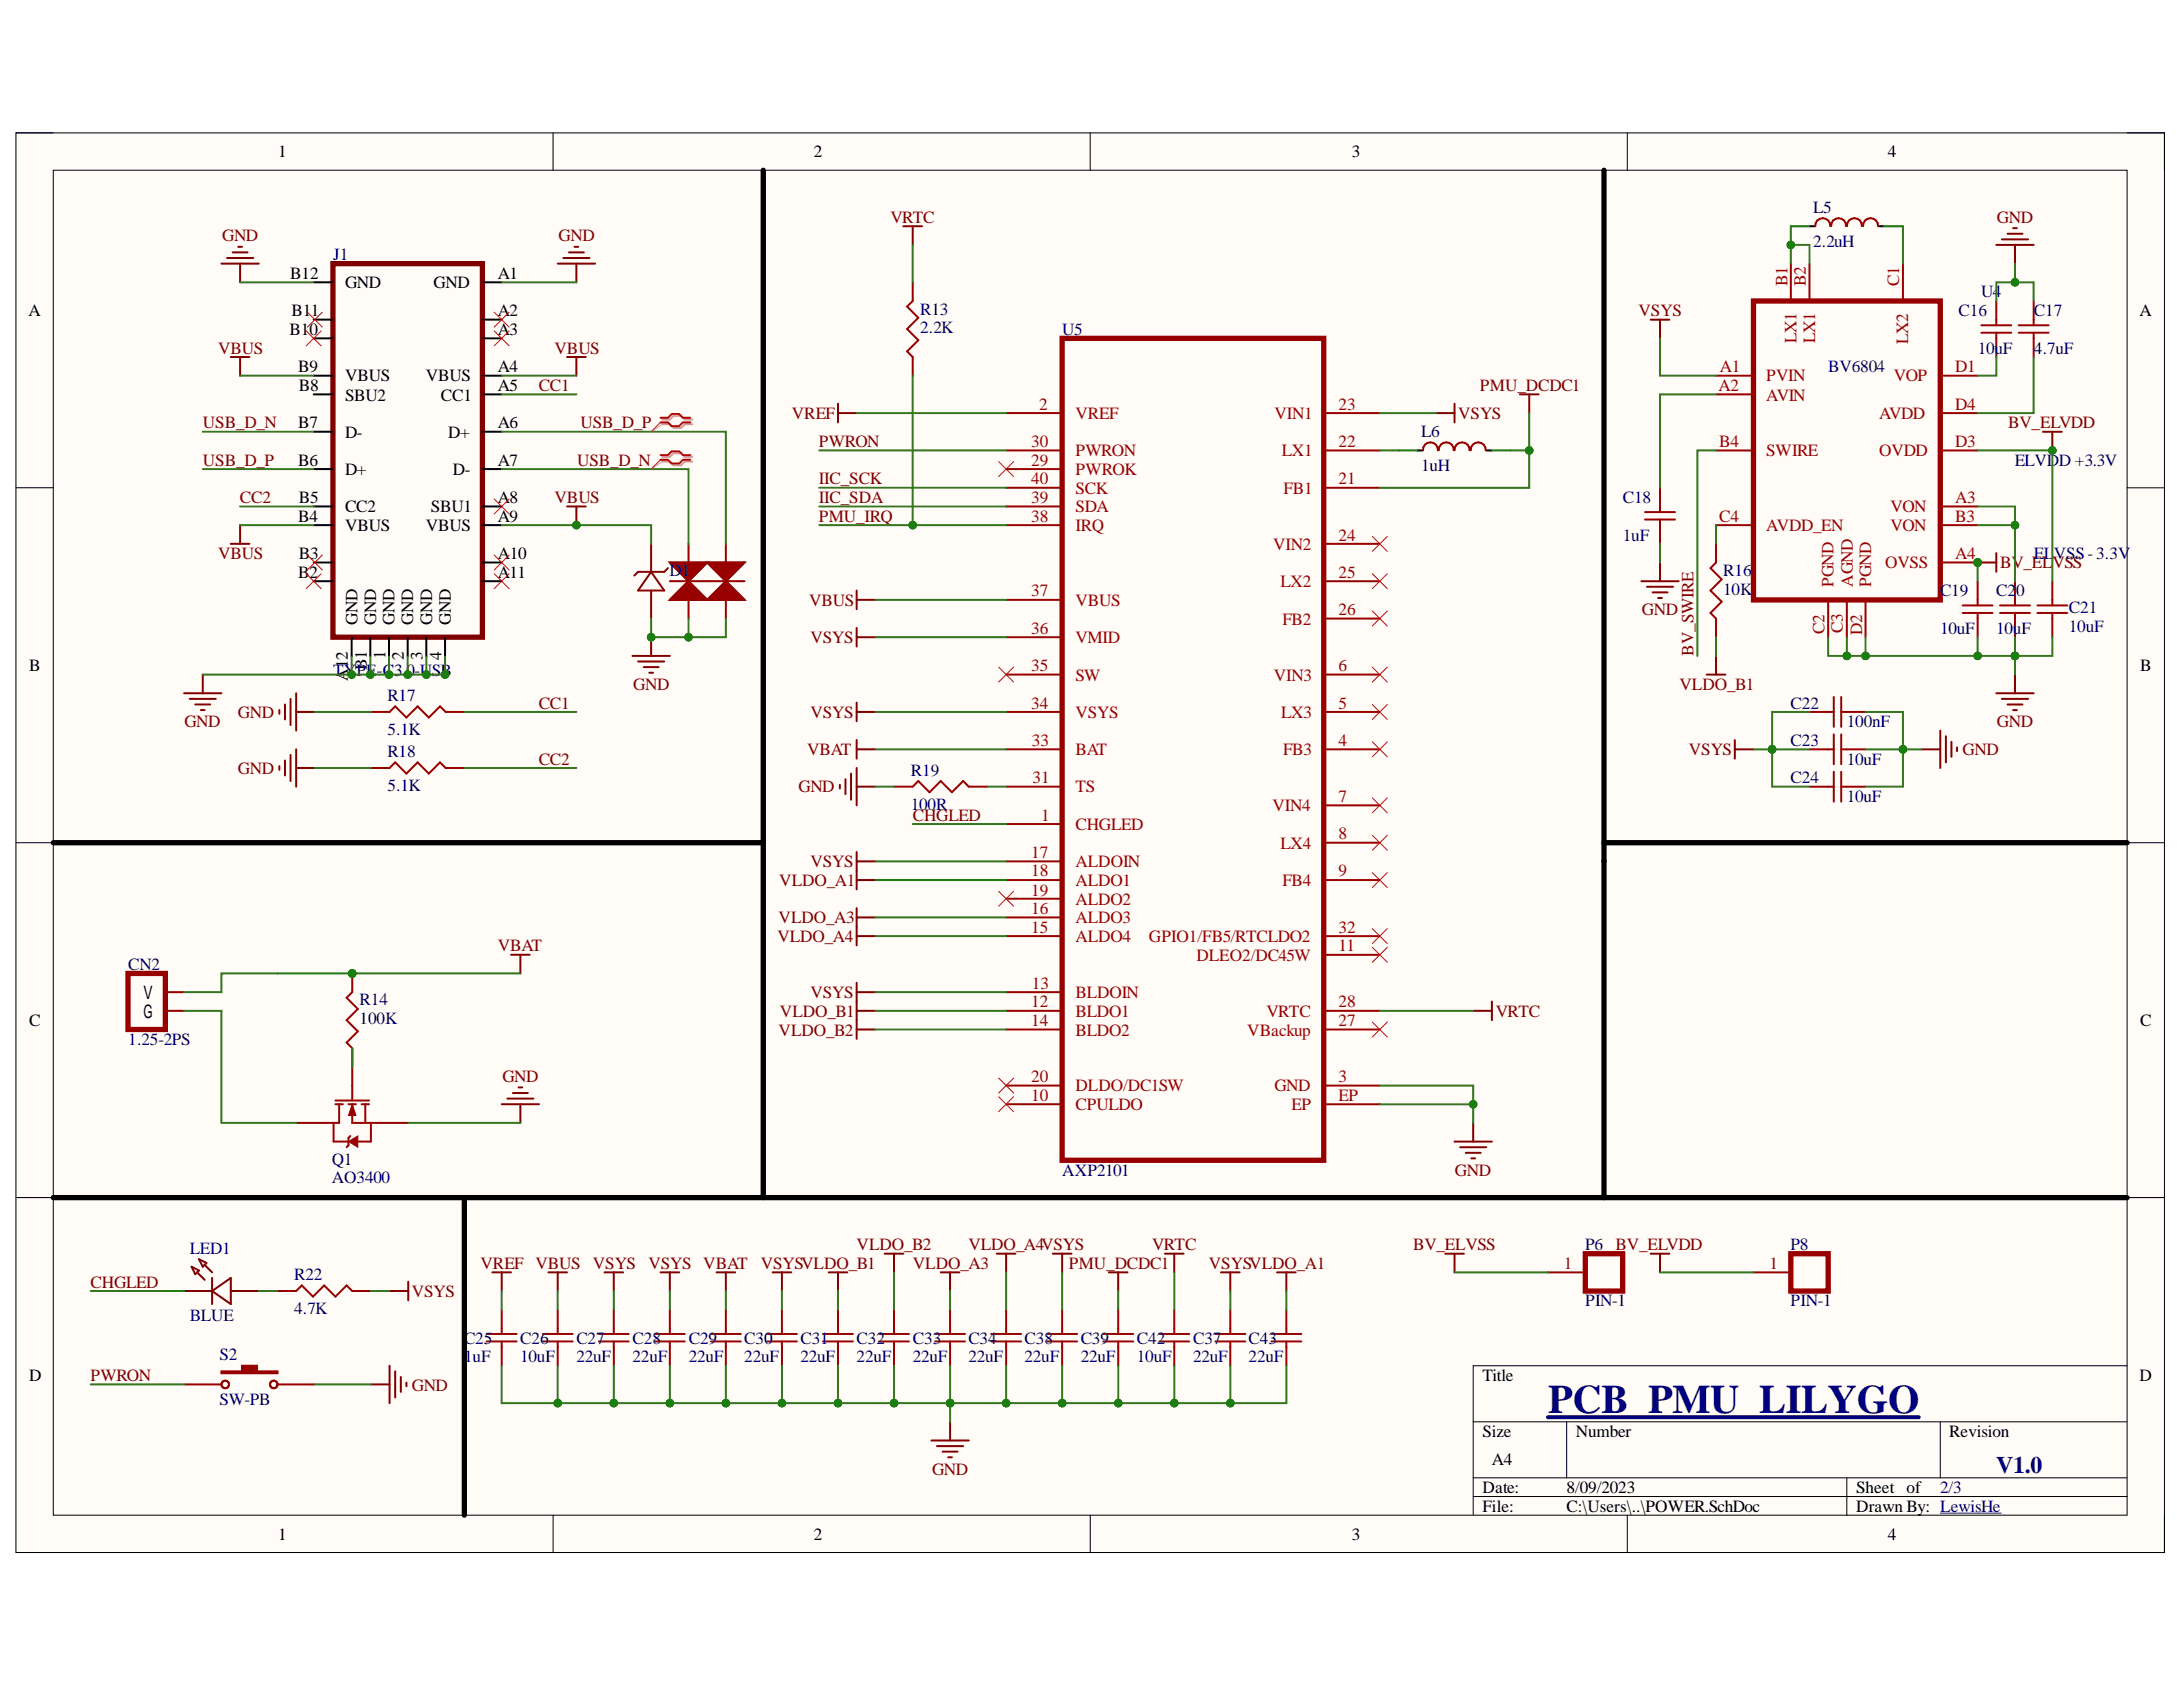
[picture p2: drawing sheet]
<svg xmlns="http://www.w3.org/2000/svg" width="279mm" height="216mm" viewBox="0 0 279 216" stroke-linecap="round" stroke-linejoin="round" font-family="sans-serif">
<defs><g id="words">
<text font-size="5.2" fill="#000080" x="198.1" y="180.8">PCB_PMU_LILYGO</text>
<text font-size="3" fill="#000080" x="255.5" y="188.5">V1.0</text>
<g font-size="2.2">
<text x="35.6" y="20.1">1</text>
<text x="104.1" y="20.1">2</text>
<text x="173" y="20.1">3</text>
<text x="241.6" y="20.1">4</text>
<text x="37.1" y="35.7">B12</text>
<text x="63.7" y="35.7">A1</text>
<text x="3.6" y="40.4">A</text>
<text x="37.3" y="40.4">B11</text>
<text x="44.2" y="36.9">GND</text>
<text x="55.5" y="36.9">GND</text>
<text x="63.7" y="40.4">A2</text>
<text x="273.9" y="40.4">A</text>
<text x="37.1" y="42.9">B10</text>
<text x="38.2" y="47.6">B9</text>
<text x="63.7" y="42.9">A3</text>
<text x="63.7" y="47.6">A4</text>
<text x="38.2" y="50.1">B8</text>
<text x="44.2" y="51.3">SBU2</text>
<text x="44.2" y="48.8">VBUS</text>
<text x="54.5" y="48.8">VBUS</text>
<text x="56.4" y="51.3">CC1</text>
<text x="63.7" y="50.1">A5</text>
<text x="38.2" y="59.6">B6</text>
<text x="38.2" y="54.8">B7</text>
<text x="44.2" y="56">D-</text>
<text x="57.4" y="56">D+</text>
<text x="63.7" y="54.8">A6</text>
<text x="63.7" y="59.6">A7</text>
<text x="38.2" y="64.4">B5</text>
<text x="44.2" y="65.6">CC2</text>
<text x="44.2" y="60.8">D+</text>
<text x="55.2" y="65.6">SBU1</text>
<text x="58" y="60.8">D-</text>
<text x="63.7" y="64.4">A8</text>
<text x="38.2" y="66.7">B4</text>
<text x="38.2" y="71.6">B3</text>
<text x="44.2" y="68">VBUS</text>
<text x="54.5" y="68">VBUS</text>
<text x="63.7" y="66.7">A9</text>
<text x="63.7" y="71.6">A10</text>
<text x="38.2" y="73.9">B2</text>
<text x="63.7" y="73.9">A11</text>
<text x="45.8" y="79.9" transform="rotate(-90 45.8 79.9)">GND</text>
<text x="48.1" y="79.9" transform="rotate(-90 48.1 79.9)">GND</text>
<text x="50.5" y="79.9" transform="rotate(-90 50.5 79.9)">GND</text>
<text x="52.9" y="79.9" transform="rotate(-90 52.9 79.9)">GND</text>
<text x="55.3" y="79.9" transform="rotate(-90 55.3 79.9)">GND</text>
<text x="57.7" y="79.9" transform="rotate(-90 57.7 79.9)">GND</text>
<text x="3.7" y="85.9">B</text>
<text x="44.5" y="87.1" transform="rotate(-90 44.5 87.1)">A12</text>
<text x="47" y="85.8" transform="rotate(-90 47 85.8)">B1</text>
<text x="49.3" y="84.3" transform="rotate(-90 49.3 84.3)">1</text>
<text x="51.7" y="84.5" transform="rotate(-90 51.7 84.5)">2</text>
<text x="54.1" y="84.4" transform="rotate(-90 54.1 84.4)">3</text>
<text x="56.5" y="84.5" transform="rotate(-90 56.5 84.5)">4</text>
<text x="273.9" y="85.9">B</text>
<text x="3.7" y="131.4">C</text>
<text x="273.9" y="131.4">C</text>
<text x="3.7" y="176.8">D</text>
<text x="189.8" y="176.8">Title</text>
<text x="273.9" y="176.8">D</text>
<text x="189.8" y="183.9">Size</text>
<text x="201.7" y="183.9">Number</text>
<text x="249.5" y="183.9">Revision</text>
<text x="189.8" y="191.1">Date:</text>
<text x="190.9" y="187.5">A4</text>
<text x="200.5" y="191.1">8/09/2023</text>
<text x="237.6" y="191.1">Sheet of</text>
<text x="35.6" y="197.1">1</text>
<text x="104.1" y="197.1">2</text>
<text x="173" y="197.1">3</text>
<text x="189.8" y="193.4">File:</text>
<text x="200.5" y="193.4">C:\Users\..\POWER.SchDoc</text>
<text x="237.6" y="193.4">Drawn By: LewisHe</text>
<text x="241.6" y="197.1">4</text>
</g>
<g font-size="2.2" fill="#800000">
<text x="114" y="28.5">VRTC</text>
<text x="255.6" y="28.5">GND</text>
<text x="28.4" y="30.9">GND</text>
<text x="71.5" y="30.9">GND</text>
<text x="209.7" y="40.4">VSYS</text>
<text x="27.9" y="45.3">VBUS</text>
<text x="71" y="45.3">VBUS</text>
<text x="68.9" y="50.1">CC1</text>
<text x="101.4" y="53.6">VREF</text>
<text x="186.6" y="53.6">VSYS</text>
<text x="189.4" y="50.1">PMU_DCDC1</text>
<text x="26" y="59.6">USB_D_P</text>
<text x="26" y="54.8">USB_D_N</text>
<text x="73.9" y="59.6">USB_D_N</text>
<text x="74.3" y="54.8">USB_D_P</text>
<text x="104.8" y="57.2">PWRON</text>
<text x="257" y="54.8">BV_ELVDD</text>
<text x="30.7" y="64.4">CC2</text>
<text x="71" y="64.4">VBUS</text>
<text x="104.8" y="62">IIC_SCK</text>
<text x="104.8" y="64.4">IIC_SDA</text>
<text x="27.9" y="71.6">VBUS</text>
<text x="104.8" y="66.7">PMU_IRQ</text>
<text x="103.6" y="77.6">VBUS</text>
<text x="256" y="72.7">BV_EL</text>
<text x="262.7" y="72.7">VSS</text>
<text x="103.7" y="82.3">VSYS</text>
<text x="210.1" y="78.8">GND</text>
<text x="216.7" y="83.9" transform="rotate(-90 216.7 83.9)">BV_SWIRE</text>
<text x="81" y="88.3">GND</text>
<text x="215" y="88.3">VLDO_B1</text>
<text x="23.6" y="93">GND</text>
<text x="30.5" y="91.9">GND</text>
<text x="68.9" y="90.7">CC1</text>
<text x="103.7" y="91.9">VSYS</text>
<text x="255.6" y="93">GND</text>
<text x="30.5" y="99.1">GND</text>
<text x="68.9" y="97.9">CC2</text>
<text x="102.2" y="101.4">GND</text>
<text x="103.3" y="96.7">VBAT</text>
<text x="216.2" y="96.7">VSYS</text>
<text x="251.2" y="96.7">GND</text>
<text x="116.8" y="105.1">CHGLED</text>
<text x="99.7" y="113.4">VLDO_A1</text>
<text x="103.7" y="111">VSYS</text>
<text x="99.7" y="118.2">VLDO_A3</text>
<text x="63.7" y="121.7">VBAT</text>
<text x="99.5" y="120.5">VLDO_A4</text>
<text x="99.8" y="130.1">VLDO_B1</text>
<text x="103.7" y="127.7">VSYS</text>
<text x="191.5" y="130.1">VRTC</text>
<text x="99.7" y="132.5">VLDO_B2</text>
<text x="64.3" y="138.5">GND</text>
<text x="186.2" y="150.5">GND</text>
<text x="109.6" y="160">VLDO_B2</text>
<text x="123.9" y="160">VLDO_A4VSYS</text>
<text x="147.5" y="160">VRTC</text>
<text x="180.9" y="160">BV_ELVSS</text>
<text x="206.8" y="160">BV_ELVDD</text>
<text x="11.6" y="164.8">CHGLED</text>
<text x="52.7" y="166">VSYS</text>
<text x="61.5" y="162.4">VREF VBUS</text>
<text x="75.9" y="162.4">VSYS</text>
<text x="83" y="162.4">VSYS VBAT</text>
<text x="97.4" y="162.4">VSYSVLDO_B1</text>
<text x="116.8" y="162.4">VLDO_A3</text>
<text x="136.8" y="162.4">PMU_DCDC1</text>
<text x="154.7" y="162.4">VSYSVLDO_A1</text>
<text x="11.6" y="176.8">PWRON</text>
<text x="52.7" y="178">GND</text>
<text x="119.3" y="188.7">GND</text>
</g>
<g font-size="2.2" fill="#000080">
<text x="232.1" y="27.2">L5</text>
<text x="42.6" y="33.3">J1</text>
<text x="232.1" y="31.6">2.2uH</text>
<text x="117.8" y="40.3">R13</text>
<text x="250.7" y="40.4">C16</text>
<text x="253.5" y="38.1">U4</text>
<text x="260.3" y="40.4">C17</text>
<text x="117.8" y="42.6">2.2K</text>
<text x="136" y="42.9">U5</text>
<text x="234" y="47.6">BV6804</text>
<text x="253.1" y="45.3">10uF</text>
<text x="260.3" y="45.3">4.7uF</text>
<text x="181.9" y="55.9">L6</text>
<text x="257.9" y="59.6">ELVDD +3.3V</text>
<text x="181.9" y="60.3">1uH</text>
<text x="207.7" y="64.4">C18</text>
<text x="207.7" y="69.2">1uF</text>
<text x="260.3" y="71.6">EL</text>
<text x="262.9" y="71.6">VSS-3.3V</text>
<text x="85.7" y="73.7">D1</text>
<text x="220.6" y="76.1">10K</text>
<text x="220.6" y="73.7">R16</text>
<text x="248.3" y="76.3">C19</text>
<text x="255.5" y="76.3">C20</text>
<text x="248.3" y="81.1">10uF</text>
<text x="255.5" y="81.1">10uF</text>
<text x="264.8" y="80.9">10uF</text>
<text x="264.8" y="78.5">C21</text>
<text x="42.6" y="86.4">TYPE-C3.0-USB</text>
<text x="49.6" y="89.7">R17</text>
<text x="49.6" y="94.1">5.1K</text>
<text x="229.2" y="95.5">C23</text>
<text x="229.2" y="90.7">C22</text>
<text x="236.4" y="93">100nF</text>
<text x="49.6" y="101.2">5.1K</text>
<text x="49.6" y="96.9">R18</text>
<text x="116.6" y="99.3">R19</text>
<text x="229.2" y="100.2">C24</text>
<text x="236.4" y="97.9">10uF</text>
<text x="116.6" y="103.6">100R</text>
<text x="236.4" y="102.6">10uF</text>
<text x="16.4" y="124.2">CN2</text>
<text x="46" y="131.1">100K</text>
<text x="46" y="128.7">R14</text>
<text x="16.4" y="133.7">1.25-2PS</text>
<text x="42.5" y="149">Q1</text>
<text x="42.5" y="151.4">AO3400</text>
<text x="136" y="150.5">AXP2101</text>
<text x="24.3" y="160.5">LED1</text>
<text x="202.9" y="160">P6</text>
<text x="229.2" y="160">P8</text>
<text x="37.6" y="163.8">R22</text>
<text x="202.9" y="167.1">PIN-1</text>
<text x="229.2" y="167.1">PIN-1</text>
<text x="24.3" y="169.1">BLUE</text>
<text x="37.6" y="168.2">4.7K</text>
<text x="59.4" y="172">C25</text>
<text x="66.6" y="172">C26</text>
<text x="73.8" y="172">C27</text>
<text x="81" y="172">C28</text>
<text x="88.2" y="172">C29</text>
<text x="95.3" y="172">C30</text>
<text x="102.5" y="172">C31</text>
<text x="109.6" y="172">C32</text>
<text x="116.8" y="172">C33</text>
<text x="123.9" y="172">C34</text>
<text x="131.1" y="172">C38</text>
<text x="138.3" y="172">C39</text>
<text x="145.5" y="172">C42</text>
<text x="152.7" y="172">C37</text>
<text x="159.8" y="172">C43</text>
<text x="28.1" y="174.1">S2</text>
<text x="28.1" y="179.8">SW-PB</text>
<text x="59.4" y="174.3">1uF</text>
<text x="66.6" y="174.3">10uF</text>
<text x="73.8" y="174.3">22uF</text>
<text x="81" y="174.3">22uF</text>
<text x="88.2" y="174.3">22uF</text>
<text x="95.3" y="174.3">22uF</text>
<text x="102.5" y="174.3">22uF</text>
<text x="109.6" y="174.3">22uF</text>
<text x="116.8" y="174.3">22uF</text>
<text x="123.9" y="174.3">22uF</text>
<text x="131.1" y="174.3">22uF</text>
<text x="138.3" y="174.3">22uF</text>
<text x="145.5" y="174.3">10uF</text>
<text x="152.7" y="174.3">22uF</text>
<text x="159.8" y="174.3">22uF</text>
<text x="248.3" y="191.1">2/3</text>
</g>
<g font-size="2.2" fill="#980000">
<text x="228.8" y="36.6" transform="rotate(-90 228.8 36.6)">B1</text>
<text x="231.1" y="36.6" transform="rotate(-90 231.1 36.6)">B2</text>
<text x="243.1" y="36.6" transform="rotate(-90 243.1 36.6)">C1</text>
<text x="220.1" y="47.6">A1</text>
<text x="229.9" y="43.9" transform="rotate(-90 229.9 43.9)">LX1</text>
<text x="232.3" y="43.9" transform="rotate(-90 232.3 43.9)">LX1</text>
<text x="244.2" y="44.1" transform="rotate(-90 244.2 44.1)">LX2</text>
<text x="250.2" y="47.6">D1</text>
<text x="133" y="52.4">2</text>
<text x="137.6" y="53.6">VREF</text>
<text x="163.1" y="53.6">VIN1</text>
<text x="171.3" y="52.4">23</text>
<text x="220" y="50.1">A2</text>
<text x="226.1" y="48.8">PVIN</text>
<text x="226.1" y="51.3">AVIN</text>
<text x="240.5" y="53.6">AVDD</text>
<text x="242.4" y="48.8">VOP</text>
<text x="250.2" y="52.4">D4</text>
<text x="132" y="59.6">29</text>
<text x="132" y="57.2">30</text>
<text x="137.6" y="58.4">PWRON</text>
<text x="164" y="58.4">LX1</text>
<text x="171.3" y="57.2">22</text>
<text x="220" y="57.2">B4</text>
<text x="226.1" y="58.4">SWIRE</text>
<text x="240.5" y="58.4">OVDD</text>
<text x="250.2" y="57.2">D3</text>
<text x="132" y="64.4">39</text>
<text x="132" y="62">40</text>
<text x="137.6" y="60.8">PWROK</text>
<text x="137.6" y="65.6">SDA</text>
<text x="137.6" y="63.2">SCK</text>
<text x="164.3" y="63.2">FB1</text>
<text x="171.3" y="62">21</text>
<text x="242" y="65.6">VON</text>
<text x="250.2" y="64.4">A3</text>
<text x="132" y="66.7">38</text>
<text x="137.6" y="68">IRQ</text>
<text x="162.9" y="70.4">VIN2</text>
<text x="171.3" y="69.2">24</text>
<text x="220" y="66.7">C4</text>
<text x="226.1" y="68">AVDD_EN</text>
<text x="242" y="68">VON</text>
<text x="250.2" y="71.6">A4</text>
<text x="250.2" y="66.7">B3</text>
<text x="132" y="76.3">37</text>
<text x="137.6" y="77.6">VBUS</text>
<text x="163.9" y="75.1">LX2</text>
<text x="171.3" y="73.9">25</text>
<text x="234.7" y="75.1" transform="rotate(-90 234.7 75.1)">PGND</text>
<text x="237.1" y="75.1" transform="rotate(-90 237.1 75.1)">AGND</text>
<text x="239.5" y="75.1" transform="rotate(-90 239.5 75.1)">PGND</text>
<text x="241.3" y="72.7">OVSS</text>
<text x="132" y="81.1">36</text>
<text x="137.6" y="82.3">VMID</text>
<text x="164.1" y="79.9">FB2</text>
<text x="171.3" y="78.8">26</text>
<text x="233.5" y="81.1" transform="rotate(-90 233.5 81.1)">C2</text>
<text x="235.9" y="81" transform="rotate(-90 235.9 81)">C3</text>
<text x="238.3" y="81.2" transform="rotate(-90 238.3 81.2)">D2</text>
<text x="132" y="85.9">35</text>
<text x="137.6" y="87.1">SW</text>
<text x="163" y="87.1">VIN3</text>
<text x="171.3" y="85.9">6</text>
<text x="132" y="90.7">34</text>
<text x="132.1" y="95.5">33</text>
<text x="137.6" y="91.9">VSYS</text>
<text x="164" y="91.9">LX3</text>
<text x="171.3" y="95.5">4</text>
<text x="171.3" y="90.7">5</text>
<text x="132.1" y="100.2">31</text>
<text x="137.6" y="101.4">TS</text>
<text x="137.6" y="96.7">BAT</text>
<text x="164.2" y="96.7">FB3</text>
<text x="133.2" y="105.1">1</text>
<text x="137.6" y="106.2">CHGLED</text>
<text x="162.9" y="103.8">VIN4</text>
<text x="171.3" y="102.6">7</text>
<text x="171.3" y="107.4">8</text>
<text x="132" y="109.8">17</text>
<text x="132" y="112.2">18</text>
<text x="137.6" y="111">ALDOIN</text>
<text x="137.6" y="113.4">ALDO1</text>
<text x="163.9" y="108.6">LX4</text>
<text x="164.1" y="113.4">FB4</text>
<text x="171.3" y="112.2">9</text>
<text x="132" y="119.4">15</text>
<text x="132" y="117">16</text>
<text x="132" y="114.6">19</text>
<text x="137.6" y="118.2">ALDO3</text>
<text x="137.6" y="115.8">ALDO2</text>
<text x="171.3" y="119.4">32</text>
<text x="137.6" y="120.5">ALDO4</text>
<text x="147" y="120.5">GPIO1/FB5/RTCLDO2</text>
<text x="153.1" y="123">DLEO2/DC45W</text>
<text x="171.3" y="121.7">11</text>
<text x="132" y="128.9">12</text>
<text x="132" y="131.4">14</text>
<text x="132.1" y="126.5">13</text>
<text x="137.6" y="130.1">BLDO1</text>
<text x="137.6" y="127.7">BLDOIN</text>
<text x="162.1" y="130.1">VRTC</text>
<text x="171.3" y="131.4">27</text>
<text x="171.3" y="128.9">28</text>
<text x="137.6" y="132.5">BLDO2</text>
<text x="159.6" y="132.5">VBackup</text>
<text x="132" y="140.9">10</text>
<text x="132" y="138.5">20</text>
<text x="137.6" y="142.1">CPULDO</text>
<text x="137.6" y="139.7">DLDO/DC1SW</text>
<text x="163.1" y="139.7">GND</text>
<text x="165.3" y="142.1">EP</text>
<text x="171.3" y="138.5">3</text>
<text x="171.3" y="140.9">EP</text>
<text x="200.2" y="162.4">1</text>
<text x="226.5" y="162.4">1</text>
</g>
</g></defs>
<path d="M2 17h275v181.7h-275z" fill-rule="evenodd" fill="#fffcf8"/>
<path d="M2 17h275v181.7h-275z" fill="none" stroke="#000" stroke-width=".13"/>
<path d="M6.8 21.8h265.4v172.1h-265.4z" fill-rule="evenodd" fill="#fffcf8"/>
<g fill="none" stroke="#000" stroke-width=".13">
<path d="M2 17h4.8M70.8 17v4.8M139.5 17v4.8M208.3 17v4.8M272.2 17h4.8v4.8M6.8 21.8h265.4v172.1h-265.4zM2 62.4h4.8M272.2 62.4h4.8M2 107.8h4.8M272.2 107.8h4.8M2 153.3h4.8M272.2 153.3h4.8"/>
<path d="M272.2 174.8h-83.6v19.1M70.8 193.9v4.8M139.5 193.9v4.8M188.6 182h83.6M188.6 189.1h83.6M188.6 191.5h83.6M200.5 182v7.1M208.3 193.9v4.8M236.4 189.1v4.8M248.3 182v7.1M277 193.9v4.8"/>
</g>
<path d="M135.9 43.3h33.5v105.2h-33.5z" fill="none" stroke="#980000" stroke-width=".68"/>
<g fill="none" stroke="#980000" stroke-width=".25">
<path d="M128.8 52.9h7.1M128.8 57.6h7.1M169.4 52.9h7.2M169.4 57.6h7.2M128.8 62.4h7.1M128.8 60h7.1M128.8 76.8h7.1M128.8 67.2h7.1M128.8 64.8h7.1M169.4 62.4h7.2M169.4 69.6h7.2M169.4 74.4h7.2"/>
<path d="M169.4 79.2h7.2M128.8 95.9h7.1M128.8 91.1h7.1M128.8 86.3h7.1M128.8 81.5h7.1M169.4 95.9h7.2M169.4 91.1h7.2M169.4 86.3h7.2M114.4 100.7h2.4l.7-.7 1.5 1.4 1.4-1.4 1.4 1.4 1.5-1.4 .7 .7h2.4M128.8 105.5h7.1M128.8 112.6h7.1M128.8 119.8h7.1"/>
<path d="M128.8 117.4h7.1M128.8 110.2h7.1M128.8 115h7.1M128.8 100.7h7.1M169.4 103.1h7.2M169.4 107.8h7.2M169.4 112.6h7.2M169.4 119.8h7.2M128.8 138.9h7.1M128.8 129.4h7.1M128.8 127h7.1M128.8 131.8h7.1"/>
<path d="M169.4 138.9h7.2M169.4 122.2h7.2M169.4 129.4h7.2M169.4 131.8h7.2M128.8 141.3h7.1M169.4 141.3h7.2M62.3 171.7h3.8M62.3 170.7h3.8M64.2 167.6v3.1M64.2 171.7v3.1M69.5 171.7h3.8M69.5 170.7h3.8"/>
<path d="M71.4 167.6v3.1M71.4 171.7v3.1M76.6 171.7h3.9M76.6 170.7h3.9M78.6 167.6v3.1M78.6 171.7v3.1M83.8 171.7h3.8M83.8 170.7h3.8M85.7 167.6v3.1M85.7 171.7v3.1M91 171.7h3.8M91 170.7h3.8"/>
<path d="M92.9 167.6v3.1M92.9 171.7v3.1M98.2 171.7h3.8M98.2 170.7h3.8M100.1 167.6v3.1M100.1 171.7v3.1M105.3 171.7h3.9M105.3 170.7h3.9M107.3 167.6v3.1M107.3 171.7v3.1M112.5 171.7h3.8M112.5 170.7h3.8"/>
<path d="M114.4 167.6v3.1M114.4 171.7v3.1M119.7 171.7h3.8M119.7 170.7h3.8M121.6 167.6v3.1M121.6 171.7v3.1M134 171.7h3.9M134 170.7h3.9M135.9 167.6v3.1M135.9 171.7v3.1M141.2 171.7h3.8M141.2 170.7h3.8"/>
<path d="M143.1 167.6v3.1M143.1 171.7v3.1M148.4 171.7h3.8M148.4 170.7h3.8M150.3 167.6v3.1M150.3 171.7v3.1"/>
</g>
<g fill="none" stroke="#800000" stroke-width=".25">
<path d="M115.6 29h2.4M116.8 29v2.3M29.5 45.7h2.4M30.7 45.7v2.4M72.6 45.7h2.4M73.8 45.7v2.4M107.3 51.7v2.4M107.3 52.9h2.3M183.8 52.9h2.4M186.2 51.7v2.4M29.5 69.6h2.4M30.7 67.2v2.4"/>
<path d="M72.6 64.8h2.4M73.8 64.8v2.4M108.2 99.7v1.9M108.9 99v3.4M109.6 80.4v2.3M109.6 89.9v2.4M109.6 94.7v2.4M109.6 98.3v4.8M109.6 81.5h2.4M109.6 91.1h2.4M109.6 95.9h2.4M107.5 100.4v.5"/>
<path d="M109.6 109v2.4M109.6 116.2v2.4M109.6 110.2h2.4M109.6 117.4h2.4M109.6 100.7h2.4M188.6 129.4h2.3M190.9 128.2v2.4M186.2 146.1h4.7M186.9 146.8h3.3M187.6 147.5h1.9M188.3 148.2h.5M188.6 143.7v2.4"/>
<path d="M63 162.8h2.4M64.2 162.8v2.4M77.4 162.8h2.4M78.6 162.8v2.4M84.5 162.8h2.4M85.7 162.8v2.4M91.7 162.8h2.4M92.9 162.8v2.4M98.9 162.8h2.4M100.1 162.8v2.4M106.1 162.8h2.3M107.3 162.8v2.4"/>
<path d="M134.7 160.4h2.4M135.9 160.4v2.4M141.9 162.8h2.4M143.1 162.8v2.4M149.1 160.4h2.4M150.3 160.4v2.4"/>
</g>
<circle cx="73.8" cy="67.2" r=".48" fill="#008000"/>
<circle cx="73.8" cy="67.2" r=".48" fill="none" stroke="#008000" stroke-width=".13"/>
<g fill="none" stroke="#980000" stroke-width=".25">
<path d="M47.5 91.1h2.4l.7-.7 1.4 1.4 1.5-1.4 1.4 1.4 1.4-1.4 .7 .7h2.4M47.5 98.3h2.4l.7-.7 1.4 1.4 1.5-1.4 1.4 1.4 1.4-1.4 .7 .7h2.4M45.1 134.1v6.7M37.9 143.7h4.8M42.9 140.8h4.3M42.9 141.3h1M43.4 141.3v2.4M44.6 141.3h1M45.1 141.3v2.4h7.2M46.3 141.3h.9M46.8 141.3v2.4M35.5 165.2h2.4l.7-.7 1.5 1.4 1.4-1.4 1.4 1.4 1.5-1.4 .7 .7h2.4"/>
<path d="M126.9 171.7h3.8M126.9 170.7h3.8M128.8 167.6v3.1M128.8 171.7v3.1"/>
</g>
<g fill="none" stroke="#800000" stroke-width=".25">
<path d="M28.3 33.7h4.8M29.1 33h3.3M29.8 32.3h1.9M30.5 31.6h.5M30.7 33.7v2.4M71.4 33.7h4.8M72.1 33h3.3M72.8 32.3h1.9M73.5 31.6h.5M73.8 33.7v2.4M23.6 88.7h4.7M24.3 89.4h3.3"/>
<path d="M25 90.2h1.9M25.7 90.9h.5M26 86.3v2.4M35.8 90.9v.5M35.8 98v.5M36.5 90.2v1.9M36.5 97.3v1.9M37.2 89.4v3.4M37.2 96.6v3.4M37.9 88.7v4.8M37.9 95.9v4.8M37.9 91.1h2.4"/>
<path d="M37.9 98.3h2.4M109.6 118.6v2.4M109.6 119.8h2.4M49.9 165.2h2.4M52.3 164v2.4M113.2 160.4h2.4M114.4 160.4v2.4M120.4 162.8h2.4M121.6 162.8v2.4M127.6 160.4h2.4M128.8 160.4v2.4"/>
</g>
<path d="M45.1 141.3l.5 1.5h-1z" fill="#980000"/>
<path d="M45.1 141.3l.5 1.5h-1z" fill="none" stroke="#980000" stroke-width=".13"/>
<path d="M43.4 143.7h-.7v2.4h1.9M47.5 143.7v2.4h-1.7" fill="none" stroke="#980000" stroke-width=".25"/>
<path d="M44.6 146.1l1.2-.7v1.4z" fill="#980000"/>
<path d="M44.6 146.1l1.2-.7v1.4z" fill="none" stroke="#980000" stroke-width=".13"/>
<path d="M116.8 36.1v2.4l-.7 .7 1.4 1.5-1.4 1.4 1.4 1.4-1.4 1.5 .7 .7v2.4M44.8 145.4l-.2 .2v1l-.2 .2" fill="none" stroke="#980000" stroke-width=".25"/>
<path d="M97.7 21.8v131.5M205.3 21.8v131.5M6.8 107.8h90.9M205.3 107.8h66.9M6.8 153.3h265.4M59.4 153.3v40.6" fill="none" stroke="#000" stroke-width=".68"/>
<path d="M194.5 50.5h2.4M195.7 50.5v2.4M109.6 75.6v2.4M109.6 76.8h2.4M70.2 162.8h2.4M71.4 162.8v2.4M119.2 184.4h4.8M119.9 185.1h3.4M120.6 185.8h2M121.4 186.5h.4M121.6 182v2.4" fill="none" stroke="#800000" stroke-width=".25"/>
<circle cx="253.1" cy="72" r=".48" fill="#008000"/>
<circle cx="253.1" cy="72" r=".48" fill="none" stroke="#008000" stroke-width=".13"/>
<path d="M224.4 38.5h23.9v38.3h-23.9z" fill="none" stroke="#980000" stroke-width=".68"/>
<path d="M219.6 48.1h4.8M219.6 50.5h4.8M248.3 64.8h4.8M248.3 72h4.8" fill="none" stroke="#980000" stroke-width=".25"/>
<circle cx="253.1" cy="72" r=".48" fill="#008000"/>
<circle cx="253.1" cy="72" r=".48" fill="none" stroke="#008000" stroke-width=".13"/>
<g fill="none" stroke="#980000" stroke-width=".25">
<path d="M229.2 33.7v4.8M231.6 33.7v4.8M243.6 33.7v4.8M255.5 38.5v3.1M260.3 38.5v3.1M219.6 57.6h4.8M248.3 57.6h4.8M248.3 48.1h4.8M248.3 52.9h4.8M253.6 42.6h3.8M253.6 41.6h3.8M255.5 42.6v3.1"/>
<path d="M258.4 42.6h3.8M258.4 41.6h3.8M260.3 42.6v3.1M210.6 65.5h3.8M210.6 66.5h3.8M212.5 62.4v3.1M212.5 66.5v3.1M219.6 67.2h4.8M219.6 69.6v2.4l-.7 .7 1.5 1.4-1.5 1.5 1.5 1.4-1.5 1.4 .7 .8v2.4M234 76.8v4.8M236.4 76.8v4.8M238.8 76.8v4.8"/>
<path d="M248.3 67.2h4.8M251.2 77.5h3.8M251.2 78.4h3.8M253.1 74.4v3.1M253.1 78.4v3.2M256 77.5h3.8M256 78.4h3.8M257.9 74.4v3.1M257.9 78.4v3.2M260.8 77.5h3.8M260.8 78.4h3.8M262.7 74.4v3.1"/>
<path d="M262.7 78.4v3.2M231.6 95.9h3.1M231.6 91.1h3.1M234.7 89.2v3.8M234.7 94v3.8M234.7 98.8v3.8M235.7 89.2v3.8M235.7 94v3.8M235.7 98.8v3.8M235.7 95.9h3.1M235.7 91.1h3.1M231.6 100.7h3.1"/>
<path d="M235.7 100.7h3.1M23.6 177.2h4.7M35.5 177.2h4.8"/>
</g>
<g fill="none" stroke="#800000" stroke-width=".25">
<path d="M255.5 31.3h4.8M256.2 30.6h3.4M256.9 29.9h2M257.7 29.2h.4M257.9 31.3v2.4M211.3 40.9h2.4M212.5 40.9v2.4M210.1 74.4h4.8M210.8 75.1h3.3M211.5 75.8h1.9M212.2 76.5h.5M212.5 72v2.4"/>
<path d="M218.4 86.3h2.4M219.6 83.9v2.4M222 94.7v2.4M222 95.9h2.4M245.9 95.9h2.4M248.3 93.5v4.8M249.1 94.2v3.4M249.8 94.9v2M250.5 95.7v.4M255.5 88.7h4.8M256.2 89.4h3.4M256.9 90.2h2"/>
<path d="M257.7 90.9h.4M257.9 86.3v2.4M65.4 122.2h2.4M65.6 139.9h2M66.4 139.2h.4M66.6 122.2v2.4M64.2 141.3h4.8M64.9 140.6h3.4M66.6 141.3v2.4"/>
</g>
<path d="M28.3 175.5h2.7v-.7h1.9v.7h2.6v.2h-7.2z" fill-rule="evenodd" fill="#980000"/>
<g fill="none" stroke="#980000" stroke-width=".25">
<path d="M28.3 175.5h2.7v-.7h1.9v.7h2.6v.2h-7.2zM155.6 171.7h3.8M155.6 170.7h3.8M157.5 167.6v3.1M157.5 171.7v3.1"/>
<circle cx="28.8" cy="177.2" r=".48"/>
<circle cx="35" cy="177.2" r=".48"/>
</g>
<g fill="none" stroke="#800000" stroke-width=".25">
<path d="M253.1 72h2.4M255.5 70.8v2.4M109.6 125.8v7.1M109.6 127h2.4M109.6 129.4h2.4M109.6 131.8h2.4M47.5 177.2h2.4M49.9 174.8v4.8M50.6 175.5v3.4M51.3 176.2v1.9M52 176.9v.5M156.3 162.8h2.4"/>
<path d="M157.5 162.8v2.4"/>
</g>
<circle cx="253.1" cy="72" r=".48" fill="#008000"/>
<circle cx="253.1" cy="72" r=".48" fill="none" stroke="#008000" stroke-width=".13"/>
<path d="M261.5 55.3h2.4M262.7 55.3v2.3" fill="none" stroke="#800000" stroke-width=".25"/>
<circle cx="262.7" cy="57.6" r=".48" fill="#008000"/>
<circle cx="262.7" cy="57.6" r=".48" fill="none" stroke="#008000" stroke-width=".13"/>
<path d="M202.9 160.4h4.8v4.8h-4.8zM229.2 160.4h4.8v4.8h-4.8z" fill="none" stroke="#980000" stroke-width=".68"/>
<path d="M198.1 162.8h4.8M224.4 162.8h4.8" fill="none" stroke="#980000" stroke-width=".25"/>
<path d="M185 160.4h2.4M186.2 160.4v2.4M211.3 160.4h2.4M212.5 160.4v2.4" fill="none" stroke="#800000" stroke-width=".25"/>
<circle cx="45.1" cy="124.6" r=".48" fill="#008000"/>
<circle cx="45.1" cy="124.6" r=".48" fill="none" stroke="#008000" stroke-width=".13"/>
<path d="M45.1 124.6v2.4M45.1 134.1v2.4" fill="none" stroke="#980000" stroke-width=".25"/>
<circle cx="45.1" cy="124.6" r=".48" fill="#008000"/>
<circle cx="45.1" cy="124.6" r=".48" fill="none" stroke="#008000" stroke-width=".13"/>
<path d="M85.7 74.4h4.8M45.1 127l-.7 .7 1.4 1.4-1.4 1.5 1.4 1.4-1.4 1.4 .7 .7" fill="none" stroke="#980000" stroke-width=".25"/>
<path d="M85.7 72h4.8l-4.8 4.8h4.8z" fill="none" stroke="#0c0087" stroke-width=".25"/>
<path d="M85.7 76.8l2.4-2.4 2.4 2.4z" fill="#980000"/>
<path d="M85.7 76.8l2.4-2.4 2.4 2.4zM85.7 76.8h2.4" fill="none" stroke="#980000" stroke-width=".25"/>
<path d="M85.7 72h4.8l-2.4 2.4z" fill="#980000"/>
<path d="M85.7 72h4.8l-2.4 2.4zM88.1 69.6v2.4M88.1 76.8v2.4M90.5 74.4h4.8" fill="none" stroke="#980000" stroke-width=".25"/>
<path d="M90.5 72h4.8l-4.8 4.8h4.8z" fill="none" stroke="#0c0087" stroke-width=".25"/>
<path d="M90.5 76.8l2.4-2.4 2.4 2.4z" fill="#980000"/>
<path d="M90.5 76.8l2.4-2.4 2.4 2.4zM90.5 76.8h2.4" fill="none" stroke="#980000" stroke-width=".25"/>
<path d="M90.5 72h4.8l-2.4 2.4z" fill="#980000"/>
<path d="M90.5 72h4.8l-2.4 2.4zM92.9 69.6v2.4M92.9 76.8v2.4" fill="none" stroke="#980000" stroke-width=".25"/>
<path d="M80.9 83.9h4.8M81.7 84.7h3.3M82.4 85.4h1.9M83.1 86.1h.5M83.3 81.5v2.4" fill="none" stroke="#800000" stroke-width=".25"/>
<circle cx="83.3" cy="81.6" r=".48" fill="#008000"/>
<circle cx="83.3" cy="81.6" r=".48" fill="none" stroke="#008000" stroke-width=".13"/>
<path d="M83.3 69.6v3.6M83.3 75.6v3.6M83.3 73.2l1.7 2.4h-3.3zM85.5 72.7l-.5 .5h-3.3l-.5 .5" fill="none" stroke="#800" stroke-width=".25"/>
<g fill="none" stroke="#f00" stroke-width=".13">
<path d="M39.3 40l2 1.9M41.3 40l-2 1.9M63.3 40l1.9 1.9M65.2 40l-1.9 1.9M39.2 42.3l1.9 2M41.1 42.3l-1.9 2M63.3 42.3l1.9 2M65.2 42.3l-1.9 2M127.8 59.1l1.9 1.9M129.7 59.1l-1.9 1.9M39.2 73.4l1.9 1.9M39.3 71l2 1.9"/>
<path d="M41.1 73.4l-1.9 1.9M41.3 71l-2 1.9M63.3 73.4l1.9 1.9M63.3 71l1.9 1.9M63.3 63.9l1.9 1.9M65.2 73.4l-1.9 1.9M65.2 71l-1.9 1.9M65.2 63.9l-1.9 1.9M175.6 78.2l2 1.9M175.6 73.4l2 1.9M175.6 68.6l2 2M177.6 78.2l-2 1.9"/>
<path d="M177.6 73.4l-2 1.9M177.6 68.6l-2 2M127.8 85.4l1.9 1.9M129.7 85.4l-1.9 1.9M175.6 94.9l2 2M175.6 90.2l2 1.9M175.6 85.4l2 1.9M177.6 94.9l-2 2M177.6 90.2l-2 1.9M177.6 85.4l-2 1.9M127.8 114.1l1.9 1.9M129.7 114.1l-1.9 1.9"/>
<path d="M175.6 118.8l2 2M175.6 111.7l2 1.9M175.6 106.9l2 1.9M175.6 102.1l2 1.9M177.6 118.8l-2 2M177.6 111.7l-2 1.9M177.6 106.9l-2 1.9M177.6 102.1l-2 1.9M127.8 138l1.9 1.9M129.7 138l-1.9 1.9M175.6 121.2l2 1.9M175.6 130.8l2 1.9"/>
<path d="M177.6 121.2l-2 1.9M177.6 130.8l-2 1.9M127.8 140.4l1.9 1.9M129.7 140.4l-1.9 1.9"/>
</g>
<path d="M42.6 33.7h19.1v47.8h-19.1z" fill="none" stroke="#800000" stroke-width=".68"/>
<g fill="none" stroke="#000" stroke-width=".25">
<path d="M40.1 36.1h2.4M61.8 36.1h2.4M231.6 29h.7M240.4 29h.8M40.1 40.9h2.4M40.1 43.3h2.4M40.1 48.1h2.4M40.1 50.5h2.4M40.1 55.3h2.4M61.8 40.9h2.4M61.8 43.3h2.4M61.8 48.1h2.4"/>
<path d="M61.8 50.5h2.4M61.8 55.3h2.4M181.4 57.6h.7M190.2 57.6h.7M40.1 60h2.4M40.1 64.8h2.4M40.1 67.2h2.4M40.1 72h2.4M40.1 74.4h2.4M61.8 60h2.4M61.8 64.8h2.4M61.8 67.2h2.4"/>
<path d="M61.8 72h2.4M61.8 74.4h2.4M45 81.6v2.4M47.4 81.6v2.4M49.8 81.6v2.4M52.2 81.6v2.4M54.6 81.6v2.4M57 81.6v2.4"/>
</g>
<path d="M16.4 124.6h4.8v7.2h-4.8z" fill="none" stroke="#980000" stroke-width=".68"/>
<g fill="none" stroke="#980000" stroke-width=".25">
<path d="M232.3 28.9a.96 .96 0 0 1 1-1 .96 .96 0 0 1 .9 1M234.4 28.9a.95 .95 0 0 1 .9-1 .95 .95 0 0 1 1 1M236.4 28.9a.95 .95 0 0 1 .9-1 .95 .95 0 0 1 1 1M238.5 28.9a.95 .95 0 0 1 .9-1 .95 .95 0 0 1 1 1M182.1 57.6a.95 .95 0 0 1 1-1 .95 .95 0 0 1 .9 1M184.2 57.6a.95 .95 0 0 1 .9-1 .95 .95 0 0 1 1 1M186.2 57.6a.95 .95 0 0 1 .9-1 .95 .95 0 0 1 1 1M188.2 57.6a.95 .95 0 0 1 1-1 .95 .95 0 0 1 1 1M21.2 129.4h2.4M21.2 127h2.4M162.7 171.7h3.9M162.7 170.7h3.9"/>
<path d="M164.6 167.6v3.1M164.6 171.7v.7M164.6 172.4v2.4"/>
</g>
<path d="M109.6 111.4v2.4M109.6 112.6h2.4M163.4 162.8h2.4M164.6 162.8v2.4" fill="none" stroke="#800000" stroke-width=".25"/>
<path d="M23.6 165.2h3.5M24.5 162.1l1 .5-.5 .5zM25.2 162.8l1 1M25.5 161.2l.9 .4-.4 .5zM26.2 161.9l.9 .9M27.1 163.6v3.3M27.1 165.2l2.4-1.6v3.3zM29.5 165.2h3.6" fill="none" stroke="#5b0f00" stroke-width=".25"/>
<path d="M109.6 52.9h19.2M176.6 52.9h7.2M112 76.8h16.8M112 81.5h16.8M112 91.1h16.8M112 95.9h16.8M112 117.4h16.8M116.8 105.5h12M126.4 100.7h2.4M176.6 138.9h12v2.4h-12M176.6 129.4h12" fill="none" stroke="#38761d" stroke-width=".25"/>
<circle cx="188.6" cy="141.3" r=".48" fill="#008000"/>
<circle cx="188.6" cy="141.3" r=".48" fill="none" stroke="#008000" stroke-width=".13"/>
<path d="M188.6 141.3v2.4" fill="none" stroke="#38761d" stroke-width=".25"/>
<circle cx="188.6" cy="141.3" r=".48" fill="#008000"/>
<circle cx="188.6" cy="141.3" r=".48" fill="none" stroke="#008000" stroke-width=".13"/>
<path d="M176.6 57.6h2.4M195.7 57.6v4.8h-19.1M112 100.7h2.4" fill="none" stroke="#38761d" stroke-width=".25"/>
<circle cx="195.7" cy="57.6" r=".48" fill="#008000"/>
<circle cx="195.7" cy="57.6" r=".48" fill="none" stroke="#008000" stroke-width=".13"/>
<path d="M64.2 165.2v2.4M71.4 165.2v2.4M71.4 174.8v4.8M78.6 165.2v2.4M85.7 165.2v2.4M92.9 165.2v2.4M100.1 165.2v2.4M107.3 165.2v2.4M114.4 162.8v4.8M135.9 162.8v4.8M143.1 165.2v2.4M150.3 162.8v4.8" fill="none" stroke="#38761d" stroke-width=".25"/>
<circle cx="71.4" cy="179.6" r=".48" fill="#008000"/>
<circle cx="71.4" cy="179.6" r=".48" fill="none" stroke="#008000" stroke-width=".13"/>
<path d="M78.6 174.8v4.8" fill="none" stroke="#38761d" stroke-width=".25"/>
<circle cx="78.6" cy="179.6" r=".48" fill="#008000"/>
<circle cx="78.6" cy="179.6" r=".48" fill="none" stroke="#008000" stroke-width=".13"/>
<path d="M85.7 174.8v4.8" fill="none" stroke="#38761d" stroke-width=".25"/>
<circle cx="85.7" cy="179.6" r=".48" fill="#008000"/>
<circle cx="85.7" cy="179.6" r=".48" fill="none" stroke="#008000" stroke-width=".13"/>
<path d="M92.9 174.8v4.8" fill="none" stroke="#38761d" stroke-width=".25"/>
<circle cx="92.9" cy="179.6" r=".48" fill="#008000"/>
<circle cx="92.9" cy="179.6" r=".48" fill="none" stroke="#008000" stroke-width=".13"/>
<path d="M100.1 174.8v4.8" fill="none" stroke="#38761d" stroke-width=".25"/>
<circle cx="100.1" cy="179.6" r=".48" fill="#008000"/>
<circle cx="100.1" cy="179.6" r=".48" fill="none" stroke="#008000" stroke-width=".13"/>
<path d="M107.3 174.8v4.8" fill="none" stroke="#38761d" stroke-width=".25"/>
<circle cx="107.3" cy="179.6" r=".48" fill="#008000"/>
<circle cx="107.3" cy="179.6" r=".48" fill="none" stroke="#008000" stroke-width=".13"/>
<path d="M114.4 174.8v4.8" fill="none" stroke="#38761d" stroke-width=".25"/>
<circle cx="114.4" cy="179.6" r=".48" fill="#008000"/>
<circle cx="114.4" cy="179.6" r=".48" fill="none" stroke="#008000" stroke-width=".13"/>
<path d="M121.6 165.2v2.4M121.6 174.8v4.8" fill="none" stroke="#38761d" stroke-width=".25"/>
<circle cx="121.6" cy="179.6" r=".48" fill="#008000"/>
<circle cx="121.6" cy="179.6" r=".48" fill="none" stroke="#008000" stroke-width=".13"/>
<path d="M40.3 91.1h7.2M40.3 98.3h7.2M59.4 91.1h14.4M59.4 98.3h14.4M112 119.8h16.8M11.6 165.2h9.6M33.1 165.2h2.4M47.5 165.2h2.4M64.2 174.8v4.8h71.7M128.8 162.8v4.8" fill="none" stroke="#38761d" stroke-width=".25"/>
<circle cx="71.4" cy="179.6" r=".48" fill="#008000"/>
<circle cx="71.4" cy="179.6" r=".48" fill="none" stroke="#008000" stroke-width=".13"/>
<circle cx="78.6" cy="179.6" r=".48" fill="#008000"/>
<circle cx="78.6" cy="179.6" r=".48" fill="none" stroke="#008000" stroke-width=".13"/>
<circle cx="85.7" cy="179.6" r=".48" fill="#008000"/>
<circle cx="85.7" cy="179.6" r=".48" fill="none" stroke="#008000" stroke-width=".13"/>
<circle cx="92.9" cy="179.6" r=".48" fill="#008000"/>
<circle cx="92.9" cy="179.6" r=".48" fill="none" stroke="#008000" stroke-width=".13"/>
<circle cx="100.1" cy="179.6" r=".48" fill="#008000"/>
<circle cx="100.1" cy="179.6" r=".48" fill="none" stroke="#008000" stroke-width=".13"/>
<circle cx="107.3" cy="179.6" r=".48" fill="#008000"/>
<circle cx="107.3" cy="179.6" r=".48" fill="none" stroke="#008000" stroke-width=".13"/>
<circle cx="114.4" cy="179.6" r=".48" fill="#008000"/>
<circle cx="114.4" cy="179.6" r=".48" fill="none" stroke="#008000" stroke-width=".13"/>
<circle cx="121.6" cy="179.6" r=".48" fill="#008000"/>
<circle cx="121.6" cy="179.6" r=".48" fill="none" stroke="#008000" stroke-width=".13"/>
<circle cx="128.8" cy="179.6" r=".48" fill="#008000"/>
<circle cx="128.8" cy="179.6" r=".48" fill="none" stroke="#008000" stroke-width=".13"/>
<circle cx="135.9" cy="179.6" r=".48" fill="#008000"/>
<circle cx="135.9" cy="179.6" r=".48" fill="none" stroke="#008000" stroke-width=".13"/>
<path d="M128.8 174.8v4.8" fill="none" stroke="#38761d" stroke-width=".25"/>
<circle cx="128.8" cy="179.6" r=".48" fill="#008000"/>
<circle cx="128.8" cy="179.6" r=".48" fill="none" stroke="#008000" stroke-width=".13"/>
<path d="M121.6 179.6v2.4" fill="none" stroke="#38761d" stroke-width=".25"/>
<circle cx="121.6" cy="179.6" r=".48" fill="#008000"/>
<circle cx="121.6" cy="179.6" r=".48" fill="none" stroke="#008000" stroke-width=".13"/>
<path d="M116.8 48.1v19.1" fill="none" stroke="#38761d" stroke-width=".25"/>
<circle cx="116.8" cy="67.2" r=".48" fill="#008000"/>
<circle cx="116.8" cy="67.2" r=".48" fill="none" stroke="#008000" stroke-width=".13"/>
<path d="M116.8 31.3v4.8M195.7 52.9v4.7h-2.4" fill="none" stroke="#38761d" stroke-width=".25"/>
<circle cx="195.7" cy="57.6" r=".48" fill="#008000"/>
<circle cx="195.7" cy="57.6" r=".48" fill="none" stroke="#008000" stroke-width=".13"/>
<path d="M104.9 57.6h23.9M104.9 64.8h23.9M104.9 62.4h23.9M112 110.2h16.8M45.1 124.6h21.5M52.3 143.7h14.3" fill="none" stroke="#38761d" stroke-width=".25"/>
<circle cx="45.1" cy="124.6" r=".48" fill="#008000"/>
<circle cx="45.1" cy="124.6" r=".48" fill="none" stroke="#008000" stroke-width=".13"/>
<path d="M229.2 29v4.7" fill="none" stroke="#38761d" stroke-width=".25"/>
<circle cx="229.2" cy="31.3" r=".48" fill="#008000"/>
<circle cx="229.2" cy="31.3" r=".48" fill="none" stroke="#008000" stroke-width=".13"/>
<path d="M229.2 31.3h2.4v2.4" fill="none" stroke="#38761d" stroke-width=".25"/>
<circle cx="229.2" cy="31.3" r=".48" fill="#008000"/>
<circle cx="229.2" cy="31.3" r=".48" fill="none" stroke="#008000" stroke-width=".13"/>
<path d="M243.6 29v4.7M255.5 38.5v-2.4h4.8v2.4M255.5 45.7v2.4h-2.4M260.3 45.7v7.2h-7.2" fill="none" stroke="#38761d" stroke-width=".25"/>
<circle cx="257.9" cy="36.1" r=".48" fill="#008000"/>
<circle cx="257.9" cy="36.1" r=".48" fill="none" stroke="#008000" stroke-width=".13"/>
<path d="M257.9 33.7v2.4" fill="none" stroke="#38761d" stroke-width=".25"/>
<circle cx="257.9" cy="36.1" r=".48" fill="#008000"/>
<circle cx="257.9" cy="36.1" r=".48" fill="none" stroke="#008000" stroke-width=".13"/>
<path d="M253.1 72v2.4" fill="none" stroke="#38761d" stroke-width=".25"/>
<circle cx="253.1" cy="72" r=".48" fill="#008000"/>
<circle cx="253.1" cy="72" r=".48" fill="none" stroke="#008000" stroke-width=".13"/>
<path d="M253.1 64.8h4.8v9.6" fill="none" stroke="#38761d" stroke-width=".25"/>
<circle cx="257.9" cy="67.2" r=".48" fill="#008000"/>
<circle cx="257.9" cy="67.2" r=".48" fill="none" stroke="#008000" stroke-width=".13"/>
<path d="M253.1 67.2h4.8" fill="none" stroke="#38761d" stroke-width=".25"/>
<circle cx="257.9" cy="67.2" r=".48" fill="#008000"/>
<circle cx="257.9" cy="67.2" r=".48" fill="none" stroke="#008000" stroke-width=".13"/>
<path d="M253.1 57.6h9.6v16.8" fill="none" stroke="#38761d" stroke-width=".25"/>
<circle cx="262.7" cy="57.6" r=".48" fill="#008000"/>
<circle cx="262.7" cy="57.6" r=".48" fill="none" stroke="#008000" stroke-width=".13"/>
<path d="M253.1 81.6v2.3h4.8v-2.3" fill="none" stroke="#38761d" stroke-width=".25"/>
<circle cx="253.1" cy="83.9" r=".48" fill="#008000"/>
<circle cx="253.1" cy="83.9" r=".48" fill="none" stroke="#008000" stroke-width=".13"/>
<circle cx="257.9" cy="83.9" r=".48" fill="#008000"/>
<circle cx="257.9" cy="83.9" r=".48" fill="none" stroke="#008000" stroke-width=".13"/>
<path d="M262.7 81.6v2.3h-4.8" fill="none" stroke="#38761d" stroke-width=".25"/>
<circle cx="257.9" cy="83.9" r=".48" fill="#008000"/>
<circle cx="257.9" cy="83.9" r=".48" fill="none" stroke="#008000" stroke-width=".13"/>
<path d="M257.9 83.9v2.4" fill="none" stroke="#38761d" stroke-width=".25"/>
<circle cx="257.9" cy="83.9" r=".48" fill="#008000"/>
<circle cx="257.9" cy="83.9" r=".48" fill="none" stroke="#008000" stroke-width=".13"/>
<path d="M234 81.6v2.3h19.1" fill="none" stroke="#38761d" stroke-width=".25"/>
<circle cx="236.4" cy="83.9" r=".48" fill="#008000"/>
<circle cx="236.4" cy="83.9" r=".48" fill="none" stroke="#008000" stroke-width=".13"/>
<circle cx="238.8" cy="83.9" r=".48" fill="#008000"/>
<circle cx="238.8" cy="83.9" r=".48" fill="none" stroke="#008000" stroke-width=".13"/>
<circle cx="253.1" cy="83.9" r=".48" fill="#008000"/>
<circle cx="253.1" cy="83.9" r=".48" fill="none" stroke="#008000" stroke-width=".13"/>
<path d="M236.4 81.6v2.3" fill="none" stroke="#38761d" stroke-width=".25"/>
<circle cx="236.4" cy="83.9" r=".48" fill="#008000"/>
<circle cx="236.4" cy="83.9" r=".48" fill="none" stroke="#008000" stroke-width=".13"/>
<path d="M238.8 81.6v2.3" fill="none" stroke="#38761d" stroke-width=".25"/>
<circle cx="238.8" cy="83.9" r=".48" fill="#008000"/>
<circle cx="238.8" cy="83.9" r=".48" fill="none" stroke="#008000" stroke-width=".13"/>
<path d="M212.5 43.3v4.8h7.1M219.6 57.6h-2.4v26.3M219.6 50.5h-7.1v11.9M212.5 69.6v2.4M219.6 67.2v2.4M219.6 81.6v2.3M231.6 91.1h-4.8v4.8" fill="none" stroke="#38761d" stroke-width=".25"/>
<circle cx="226.8" cy="95.9" r=".48" fill="#008000"/>
<circle cx="226.8" cy="95.9" r=".48" fill="none" stroke="#008000" stroke-width=".13"/>
<path d="M238.8 91.1h4.8v4.8" fill="none" stroke="#38761d" stroke-width=".25"/>
<circle cx="243.6" cy="95.9" r=".48" fill="#008000"/>
<circle cx="243.6" cy="95.9" r=".48" fill="none" stroke="#008000" stroke-width=".13"/>
<path d="M226.8 95.9v4.8h4.8" fill="none" stroke="#38761d" stroke-width=".25"/>
<circle cx="226.8" cy="95.9" r=".48" fill="#008000"/>
<circle cx="226.8" cy="95.9" r=".48" fill="none" stroke="#008000" stroke-width=".13"/>
<path d="M243.6 95.9v4.8h-4.8" fill="none" stroke="#38761d" stroke-width=".25"/>
<circle cx="243.6" cy="95.9" r=".48" fill="#008000"/>
<circle cx="243.6" cy="95.9" r=".48" fill="none" stroke="#008000" stroke-width=".13"/>
<path d="M224.4 95.9h7.2" fill="none" stroke="#38761d" stroke-width=".25"/>
<circle cx="226.8" cy="95.9" r=".48" fill="#008000"/>
<circle cx="226.8" cy="95.9" r=".48" fill="none" stroke="#008000" stroke-width=".13"/>
<path d="M238.8 95.9h7.1" fill="none" stroke="#38761d" stroke-width=".25"/>
<circle cx="243.6" cy="95.9" r=".48" fill="#008000"/>
<circle cx="243.6" cy="95.9" r=".48" fill="none" stroke="#008000" stroke-width=".13"/>
<path d="M104.9 67.2h23.9" fill="none" stroke="#38761d" stroke-width=".25"/>
<circle cx="116.8" cy="67.2" r=".48" fill="#008000"/>
<circle cx="116.8" cy="67.2" r=".48" fill="none" stroke="#008000" stroke-width=".13"/>
<path d="M135.9 174.8v4.8h7.2" fill="none" stroke="#38761d" stroke-width=".25"/>
<circle cx="135.9" cy="179.6" r=".48" fill="#008000"/>
<circle cx="135.9" cy="179.6" r=".48" fill="none" stroke="#008000" stroke-width=".13"/>
<circle cx="143.1" cy="179.6" r=".48" fill="#008000"/>
<circle cx="143.1" cy="179.6" r=".48" fill="none" stroke="#008000" stroke-width=".13"/>
<path d="M143.1 174.8v4.8h7.2v-4.8" fill="none" stroke="#38761d" stroke-width=".25"/>
<circle cx="143.1" cy="179.6" r=".48" fill="#008000"/>
<circle cx="143.1" cy="179.6" r=".48" fill="none" stroke="#008000" stroke-width=".13"/>
<circle cx="150.3" cy="179.6" r=".48" fill="#008000"/>
<circle cx="150.3" cy="179.6" r=".48" fill="none" stroke="#008000" stroke-width=".13"/>
<path d="M112 129.4h16.8M112 131.8h16.8M112 127h16.8M11.6 177.2h12M40.3 177.2h7.2M157.5 174.8v4.8h-7.2M157.5 165.2v2.4" fill="none" stroke="#38761d" stroke-width=".25"/>
<circle cx="157.5" cy="179.6" r=".48" fill="#008000"/>
<circle cx="157.5" cy="179.6" r=".48" fill="none" stroke="#008000" stroke-width=".13"/>
<circle cx="150.3" cy="179.6" r=".48" fill="#008000"/>
<circle cx="150.3" cy="179.6" r=".48" fill="none" stroke="#008000" stroke-width=".13"/>
<path d="M186.2 162.8h11.9M212.5 162.8h11.9" fill="none" stroke="#38761d" stroke-width=".25"/>
<path d="M35.5 124.6h9.6" fill="none" stroke="#007f00" stroke-width=".25"/>
<circle cx="45.1" cy="124.6" r=".48" fill="#008000"/>
<circle cx="45.1" cy="124.6" r=".48" fill="none" stroke="#008000" stroke-width=".13"/>
<path d="M83.3 79.2v2.3h9.6v-2.3" fill="none" stroke="#38761d" stroke-width=".25"/>
<circle cx="88.1" cy="81.6" r=".48" fill="#008000"/>
<circle cx="88.1" cy="81.6" r=".48" fill="none" stroke="#008000" stroke-width=".13"/>
<circle cx="83.3" cy="81.6" r=".48" fill="#008000"/>
<circle cx="83.3" cy="81.6" r=".48" fill="none" stroke="#008000" stroke-width=".13"/>
<path d="M88.1 79.2v2.3" fill="none" stroke="#38761d" stroke-width=".25"/>
<circle cx="88.1" cy="81.6" r=".48" fill="#008000"/>
<circle cx="88.1" cy="81.6" r=".48" fill="none" stroke="#008000" stroke-width=".13"/>
<path d="M30.7 36.1h9.4M64.2 36.1h9.6M30.7 48.1h9.4M64.2 48.1h9.6M64.2 50.5h9.6M26 60h14.1M30.7 64.8h9.4M30.7 67.2h9.4M64.2 67.2h19.1v2.4" fill="none" stroke="#38761d" stroke-width=".25"/>
<circle cx="73.8" cy="67.2" r=".48" fill="#008000"/>
<circle cx="73.8" cy="67.2" r=".48" fill="none" stroke="#008000" stroke-width=".13"/>
<path d="M26 55.3h14.1M64.2 55.3h28.7v14.3M64.2 60h23.9v9.6M57 84v2.3" fill="none" stroke="#38761d" stroke-width=".25"/>
<circle cx="57" cy="86.3" r=".48" fill="#008000"/>
<circle cx="57" cy="86.3" r=".48" fill="none" stroke="#008000" stroke-width=".13"/>
<path d="M26 86.3h19" fill="none" stroke="#38761d" stroke-width=".25"/>
<circle cx="45" cy="86.3" r=".48" fill="#008000"/>
<circle cx="45" cy="86.3" r=".48" fill="none" stroke="#008000" stroke-width=".13"/>
<path d="M45 84v2.3h2.4" fill="none" stroke="#38761d" stroke-width=".25"/>
<circle cx="45" cy="86.3" r=".48" fill="#008000"/>
<circle cx="45" cy="86.3" r=".48" fill="none" stroke="#008000" stroke-width=".13"/>
<circle cx="47.4" cy="86.3" r=".48" fill="#008000"/>
<circle cx="47.4" cy="86.3" r=".48" fill="none" stroke="#008000" stroke-width=".13"/>
<path d="M47.4 84v2.3h2.4" fill="none" stroke="#38761d" stroke-width=".25"/>
<circle cx="47.4" cy="86.3" r=".48" fill="#008000"/>
<circle cx="47.4" cy="86.3" r=".48" fill="none" stroke="#008000" stroke-width=".13"/>
<circle cx="49.8" cy="86.3" r=".48" fill="#008000"/>
<circle cx="49.8" cy="86.3" r=".48" fill="none" stroke="#008000" stroke-width=".13"/>
<path d="M49.8 84v2.3h2.4" fill="none" stroke="#38761d" stroke-width=".25"/>
<circle cx="49.8" cy="86.3" r=".48" fill="#008000"/>
<circle cx="49.8" cy="86.3" r=".48" fill="none" stroke="#008000" stroke-width=".13"/>
<circle cx="52.2" cy="86.3" r=".48" fill="#008000"/>
<circle cx="52.2" cy="86.3" r=".48" fill="none" stroke="#008000" stroke-width=".13"/>
<path d="M52.2 84v2.3h2.4" fill="none" stroke="#38761d" stroke-width=".25"/>
<circle cx="52.2" cy="86.3" r=".48" fill="#008000"/>
<circle cx="52.2" cy="86.3" r=".48" fill="none" stroke="#008000" stroke-width=".13"/>
<circle cx="54.6" cy="86.3" r=".48" fill="#008000"/>
<circle cx="54.6" cy="86.3" r=".48" fill="none" stroke="#008000" stroke-width=".13"/>
<path d="M54.6 84v2.3h2.4" fill="none" stroke="#38761d" stroke-width=".25"/>
<circle cx="54.6" cy="86.3" r=".48" fill="#008000"/>
<circle cx="54.6" cy="86.3" r=".48" fill="none" stroke="#008000" stroke-width=".13"/>
<circle cx="57" cy="86.3" r=".48" fill="#008000"/>
<circle cx="57" cy="86.3" r=".48" fill="none" stroke="#008000" stroke-width=".13"/>
<path d="M23.6 129.4h4.7v14.3h9.6M35.5 124.6h-7.2v2.4h-4.7M45.1 134.1v2.4M164.6 165.2v2.4M164.6 174.8v4.8h-7.1" fill="none" stroke="#38761d" stroke-width=".25"/>
<path d="M112 112.6h16.8" fill="none" stroke="#007f00" stroke-width=".25"/>
<circle cx="157.5" cy="179.6" r=".48" fill="#008000"/>
<circle cx="157.5" cy="179.6" r=".48" fill="none" stroke="#008000" stroke-width=".13"/>
<path d="M229.2 29h2.4M241.2 29h2.4M179 57.6h2.4M190.9 57.6h2.4M21.2 165.2h2.4" fill="none" stroke="#007f00" stroke-width=".25"/>
<path d="M84.8 53.7h.9l.5-.5h1l.4 .5h1M84.8 54.3h.9l.5 .5h1l.4-.5h1M84.8 58.5h.9l.5-.5h1l.4 .5h1M84.8 59.1h.9l.5 .5h1l.4-.5h1" fill="none" stroke="#d0a19e" stroke-width=".25"/>
<path d="M84.8 54.3l-1.5 1M84.8 59.1l-1.5 .9" fill="none" stroke="#d0a19e" stroke-width=".13"/>
<path d="M84.5 53.5h1l.5-.5h.9l.5 .5h1M84.5 54.1h1l.5 .4h.9l.5-.4h1M84.5 58.2h1l.5-.4h.9l.5 .4h1M84.5 58.8h1l.5 .5h.9l.5-.5h1" fill="none" stroke="#f00" stroke-width=".25"/>
<path d="M84.5 54.1l-1.2 1.2M84.5 58.8l-1.2 1.2" fill="none" stroke="#f00" stroke-width=".13"/>
<path d="M248.3 193.6h7.8" fill="none" stroke="#000080" stroke-width=".13"/>
<path d="M198.1 181.4h47.5" fill="none" stroke="#000080" stroke-width=".51"/>
<use href="#words"/>
</svg>
